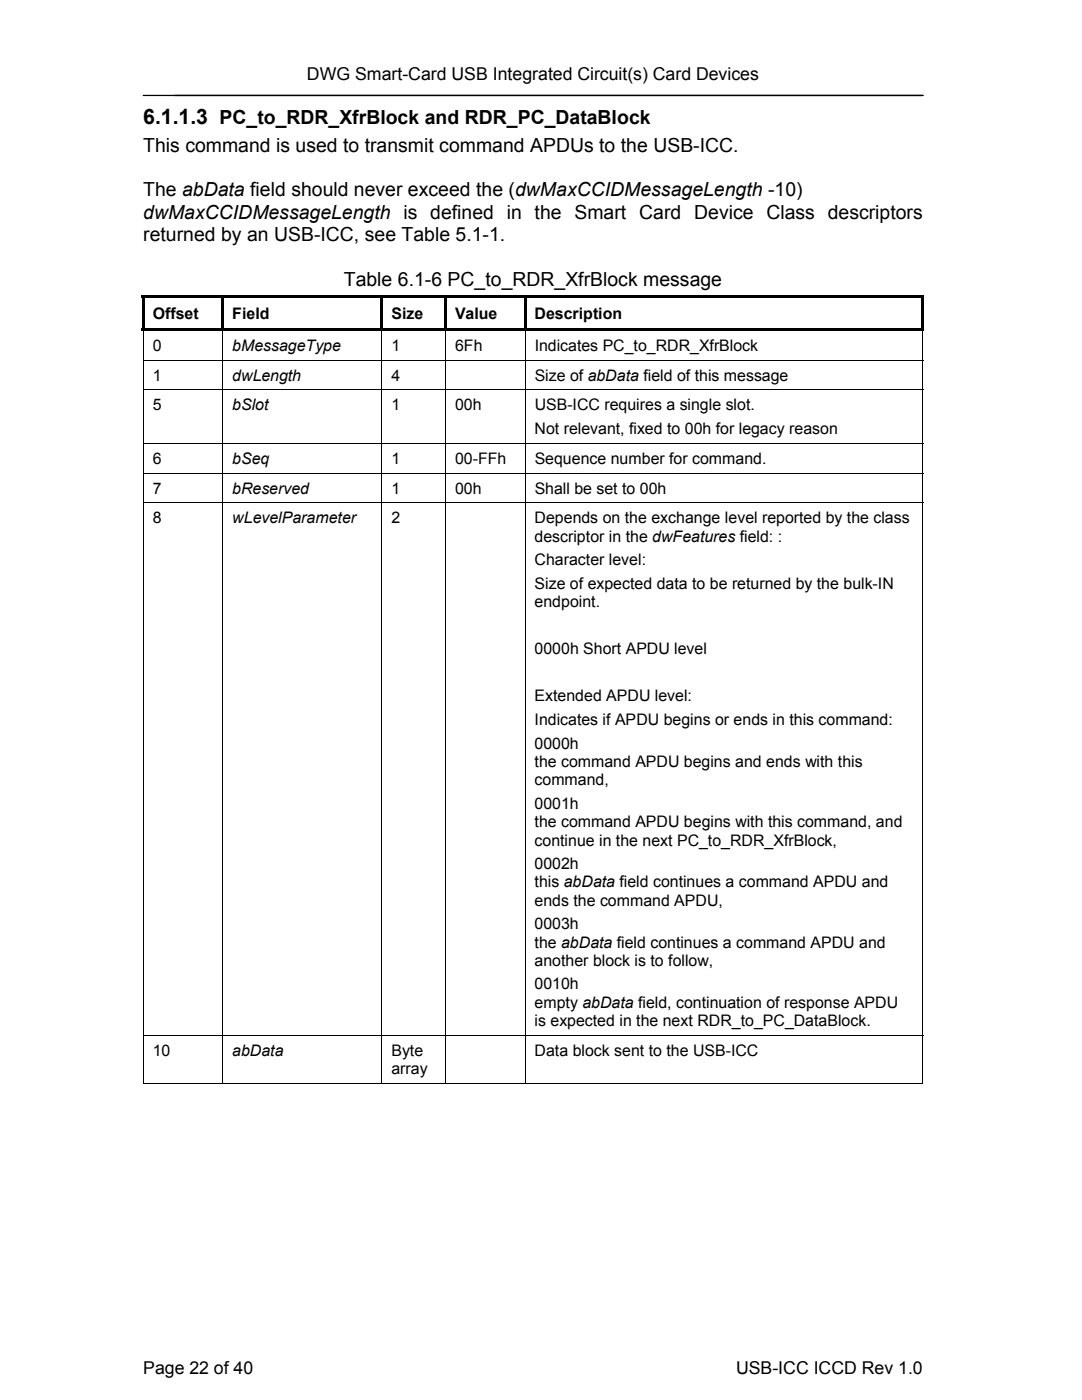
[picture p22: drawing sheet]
<svg xmlns="http://www.w3.org/2000/svg" width="216mm" height="279mm" viewBox="0 0 216 279" stroke-linecap="round" stroke-linejoin="round" font-family="sans-serif">
<defs><g id="words">
<text font-size="4.2" x="28.6" y="24.8">6.1.1.3 PC_to_RDR_XfrBlock and RDR_PC_DataBlock</text>
<g font-size="3.9">
<text x="28.6" y="30.3">This command is used to transmit command APDUs to the USB-ICC.</text>
<text x="28.6" y="39.2">The abData field should never exceed the (dwMaxCCIDMessageLength -10)</text>
<text x="28.6" y="43.6">dwMaxCCIDMessageLength is defined in the Smart Card Device Class descriptors</text>
<text x="28.6" y="48.1">returned by an USB-ICC, see Table 5.1-1.</text>
<text x="68.6" y="57">Table 6.1-6 PC_to_RDR_XfrBlock message</text>
</g>
<g font-size="3.5">
<text x="61.3" y="16">DWG Smart-Card USB Integrated Circuit(s) Card Devices</text>
<text x="28.6" y="274.3">Page 22 of 40</text>
<text x="146.9" y="274.3">USB-ICC ICCD Rev 1.0</text>
</g>
<g font-size="3.2">
<text x="30.5" y="63.7">Offset</text>
<text x="46.3" y="63.7">Field</text>
<text x="78.1" y="63.7">Size</text>
<text x="90.8" y="63.7">Value</text>
<text x="106.7" y="63.7">Description</text>
<text x="30.5" y="70">0</text>
<text x="46.4" y="70">bMessageType</text>
<text x="78.1" y="70">1</text>
<text x="90.8" y="70">6Fh</text>
<text x="106.7" y="70">Indicates PC_to_RDR_XfrBlock</text>
<text x="30.5" y="75.9">1</text>
<text x="46.4" y="76">dwLength</text>
<text x="78.1" y="75.9">4</text>
<text x="106.7" y="75.9">Size of abData field of this message</text>
<text x="30.5" y="81.9">5</text>
<text x="46.4" y="81.9">bSlot</text>
<text x="78.1" y="81.9">1</text>
<text x="90.8" y="81.9">00h</text>
<text x="106.7" y="81.9">USB-ICC requires a single slot.</text>
<text x="106.7" y="86.6">Not relevant, fixed to 00h for legacy reason</text>
<text x="30.5" y="92.5">6</text>
<text x="46.4" y="92.6">bSeq</text>
<text x="78.1" y="92.5">1</text>
<text x="90.8" y="92.5">00-FFh</text>
<text x="106.7" y="92.5">Sequence number for command.</text>
<text x="30.5" y="98.5">7</text>
<text x="46.4" y="98.5">bReserved</text>
<text x="78.1" y="98.5">1</text>
<text x="90.8" y="98.5">00h</text>
<text x="106.7" y="98.5">Shall be set to 00h</text>
<text x="30.5" y="104.4">8</text>
<text x="46.4" y="104.5">wLevelParameter</text>
<text x="78.1" y="104.4">2</text>
<text x="106.7" y="104.4">Depends on the exchange level reported by the class</text>
<text x="106.7" y="108.1">descriptor in the dwFeatures field: :</text>
<text x="106.7" y="112.8">Character level:</text>
<text x="106.7" y="117.5">Size of expected data to be returned by the bulk-IN</text>
<text x="106.7" y="121.2">endpoint.</text>
<text x="106.7" y="130.6">0000h Short APDU level</text>
<text x="106.7" y="140">Extended APDU level:</text>
<text x="106.7" y="144.7">Indicates if APDU begins or ends in this command:</text>
<text x="106.7" y="149.4">0000h</text>
<text x="106.7" y="153.1">the command APDU begins and ends with this</text>
<text x="106.7" y="156.7">command,</text>
<text x="106.7" y="161.4">0001h</text>
<text x="106.7" y="165.1">the command APDU begins with this command, and</text>
<text x="106.7" y="168.7">continue in the next PC_to_RDR_XfrBlock,</text>
<text x="106.7" y="173.4">0002h</text>
<text x="106.7" y="177.1">this abData field continues a command APDU and</text>
<text x="106.7" y="180.7">ends the command APDU,</text>
<text x="106.7" y="185.5">0003h</text>
<text x="106.7" y="189.1">the abData field continues a command APDU and</text>
<text x="106.7" y="192.7">another block is to follow,</text>
<text x="106.7" y="197.5">0010h</text>
<text x="106.7" y="201.1">empty abData field, continuation of response APDU</text>
<text x="106.7" y="204.8">is expected in the next RDR_to_PC_DataBlock.</text>
<text x="30.5" y="210.7">10</text>
<text x="46.4" y="210.7">abData</text>
<text x="78.1" y="210.7">Byte</text>
<text x="78.1" y="214.4">array</text>
<text x="106.7" y="210.7">Data block sent to the USB-ICC</text>
</g>
</g></defs>
<path d="M28.6 19.1h155.5" fill="none" stroke="#000" stroke-width=".25"/>
<g fill="#000">
<path d="M28.3 58.9h.5v.6h-.5zM28.3 58.9h156.1v.6h-156.1zM28.3 59.5h.5v6h-.5zM44.2 59.5h.5v6h-.5zM75.9 59.5h.6v6h-.6zM88.6 59.5h.6v6h-.6zM104.5 59.5h.5v6h-.5zM183.9 58.9h.5v.6h-.5zM183.9 59.5h.5v6h-.5zM28.3 65.5h.5v.5h-.5zM28.3 65.5h156.1v.5h-156.1zM183.9 65.5h.5v.5h-.5z"/>
<path d="M184.1 216.2h.1v.1h-.1z"/>
</g>
<g fill="none" stroke="#000" stroke-width=".2">
<path d="M28.5 71.9h155.7M28.5 77.8h155.7M28.6 66v5.8M28.6 71.9v5.8M28.6 77.9v10.5M44.5 66v5.8M44.5 71.9v5.8M44.5 77.9v10.5M76.2 66v5.8M76.2 71.9v5.8M76.2 77.9v10.5M88.9 66v5.8"/>
<path d="M88.9 71.9v5.8M88.9 77.9v10.5M104.8 66v5.8M104.8 71.9v5.8M104.8 77.9v10.5M184.1 66v5.8M184.1 71.9v5.8M184.1 77.9v10.5M28.5 88.5h155.7M28.5 94.4h155.7M28.6 88.5v5.8M28.6 94.5v5.8"/>
<path d="M44.5 88.5v5.8M44.5 94.5v5.8M76.2 88.5v5.8M76.2 94.5v5.8M88.9 88.5v5.8M88.9 94.5v5.8M104.8 88.5v5.8M104.8 94.5v5.8M184.1 88.5v5.8M184.1 94.5v5.8M28.5 100.4h155.7M28.6 100.4v106.1"/>
<path d="M44.5 100.4v106.1M76.2 100.4v106.1M88.9 100.4v106.1M104.8 100.4v106.1M184.1 100.4v106.1M28.5 206.6h155.7M28.5 216.2h15.9M28.6 206.7v9.6M44.5 206.7v9.6M44.5 216.2h31.6M76.2 206.7v9.6M76.3 216.2h12.5"/>
<path d="M88.9 206.7v9.6M89 216.2h15.7M104.8 206.7v9.6M104.9 216.2h79.2M184.1 206.7v9.6"/>
</g>
<use href="#words"/>
</svg>
